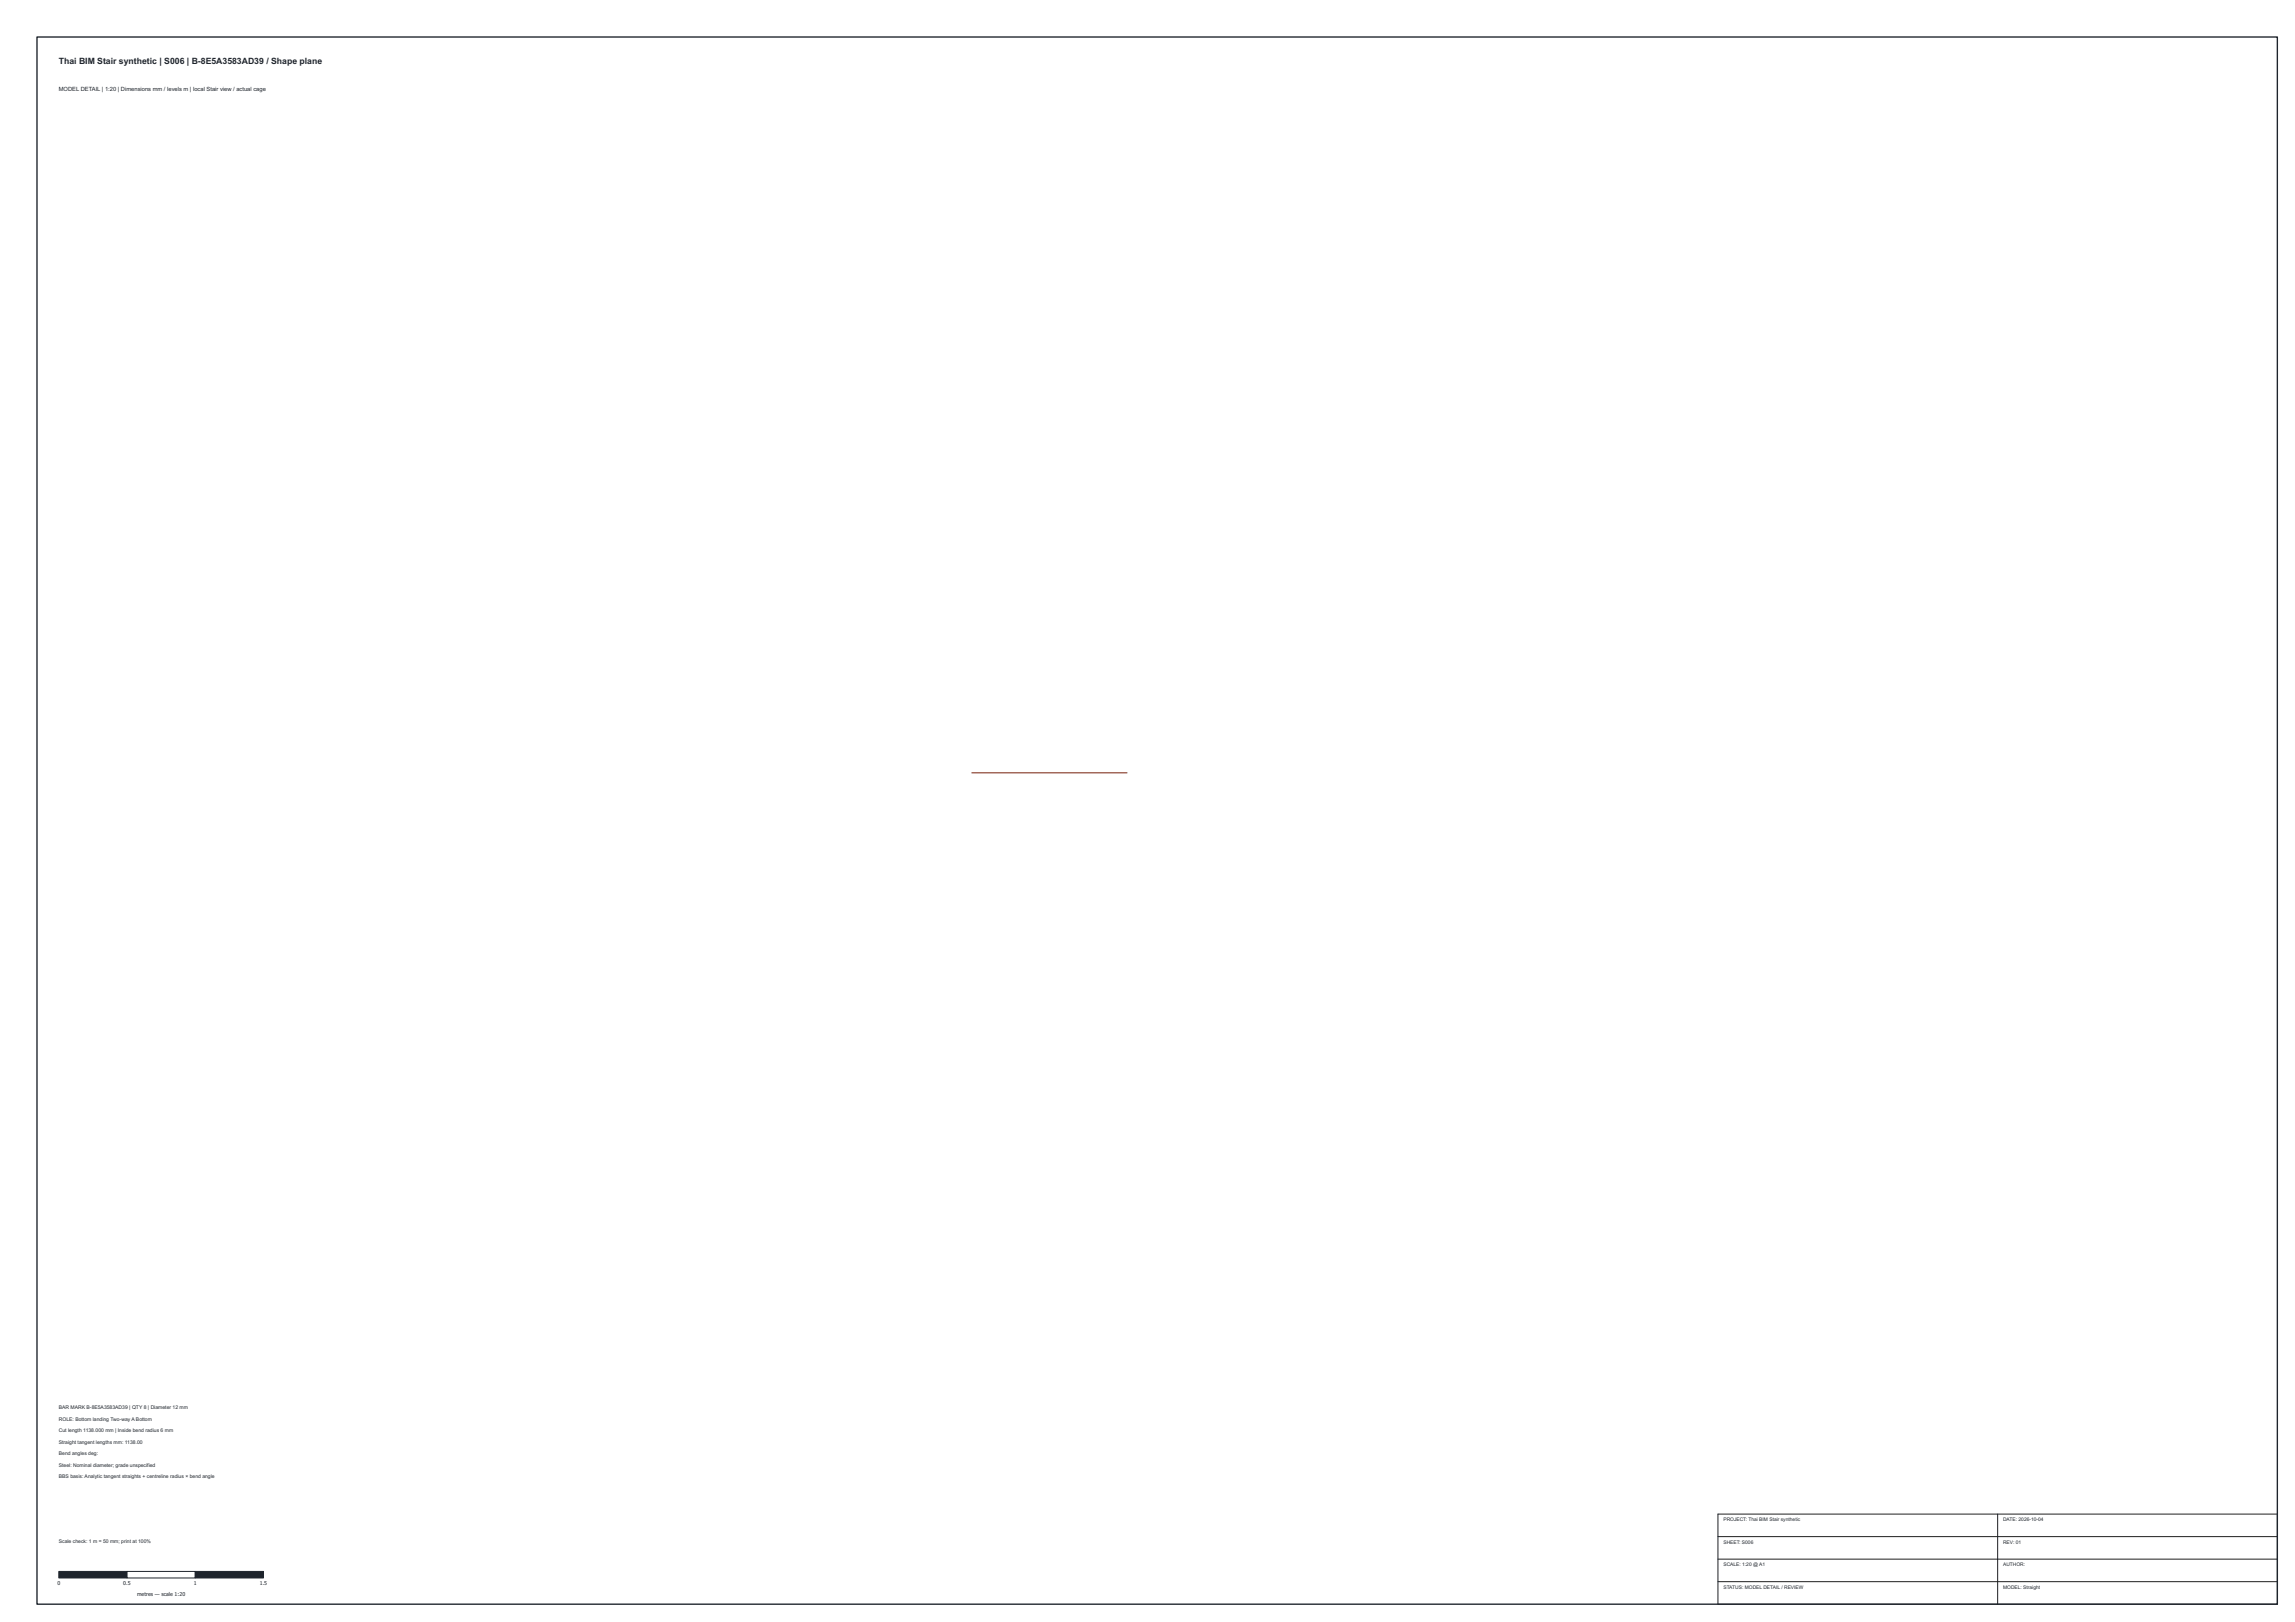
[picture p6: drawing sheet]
<svg xmlns="http://www.w3.org/2000/svg" width="841mm" height="594mm" viewBox="0 0 841 594" stroke-linecap="round" stroke-linejoin="round" font-family="sans-serif">
<defs><g id="words">
<text font-size="3.2" fill="#1e242c" x="21.6" y="23.4">Thai BIM Stair synthetic | S006 | B-8E5A3583AD39 / Shape plane</text>
<text font-size="2.1" fill="#1e242c" x="21.6" y="33.5">MODEL DETAIL | 1:20 | Dimensions mm / levels m | local Stair view / actual cage</text>
<g font-size="1.9" fill="#1e242c">
<text x="21.6" y="516.2">BAR MARK B-8E5A3583AD39 | QTY 8 | Diameter 12 mm</text>
<text x="21.6" y="520.4">ROLE: Bottom landing Two-way A Bottom</text>
<text x="21.6" y="524.6">Cut length 1138.000 mm | Inside bend radius 6 mm</text>
<text x="21.6" y="528.8">Straight tangent lengths mm: 1138.00</text>
<text x="21.6" y="533">Bend angles deg:</text>
<text x="21.6" y="537.2">Steel: Nominal diameter; grade unspecified</text>
<text x="21.6" y="541.4">BBS basis: Analytic tangent straights + centreline radius × bend angle</text>
<text x="21.6" y="565.2">Scale check: 1 m = 50 mm; print at 100%</text>
<text x="21" y="580.7">0</text>
<text x="45.2" y="580.7">0.5</text>
<text x="71" y="580.7">1</text>
<text x="95.2" y="580.7">1.5</text>
<text x="50.2" y="584.5">metres — scale 1:20</text>
</g>
<g font-size="1.8" fill="#1e242c">
<text x="631.6" y="557.2">PROJECT: Thai BIM Stair synthetic</text>
<text x="734.1" y="557.2">DATE: 2026-10-04</text>
<text x="631.6" y="565.4">SHEET: S006</text>
<text x="734.1" y="565.4">REV: 01</text>
<text x="631.6" y="573.7">SCALE: 1:20 @ A1</text>
<text x="734.1" y="573.7">AUTHOR:</text>
<text x="631.6" y="581.9">STATUS: MODEL DETAIL / REVIEW</text>
<text x="734.1" y="581.9">MODEL: Straight</text>
</g>
</g></defs>
<path d="M629.6 554.6h205v33h-205zM732.1 554.6v33M629.6 562.8h205M629.6 571.1h205M629.6 579.3h205" fill="none" stroke="#202020" stroke-width=".37"/>
<path d="M356.1 283.1h56.9" fill="none" stroke="#8c301b" stroke-width=".4"/>
<path d="M21.6 575.6h25v2.4h-25z" fill="#1e242c" stroke="#1e242c" stroke-width=".37"/>
<path d="M46.6 575.6h25v2.4h-25z" fill="#fff" stroke="#1e242c" stroke-width=".37"/>
<path d="M71.6 575.6h25v2.4h-25z" fill="#1e242c" stroke="#1e242c" stroke-width=".37"/>
<path d="M13.6 13.6h821v574h-821z" fill="none" stroke="#1e242c" stroke-width=".5"/>
<use href="#words"/>
</svg>
